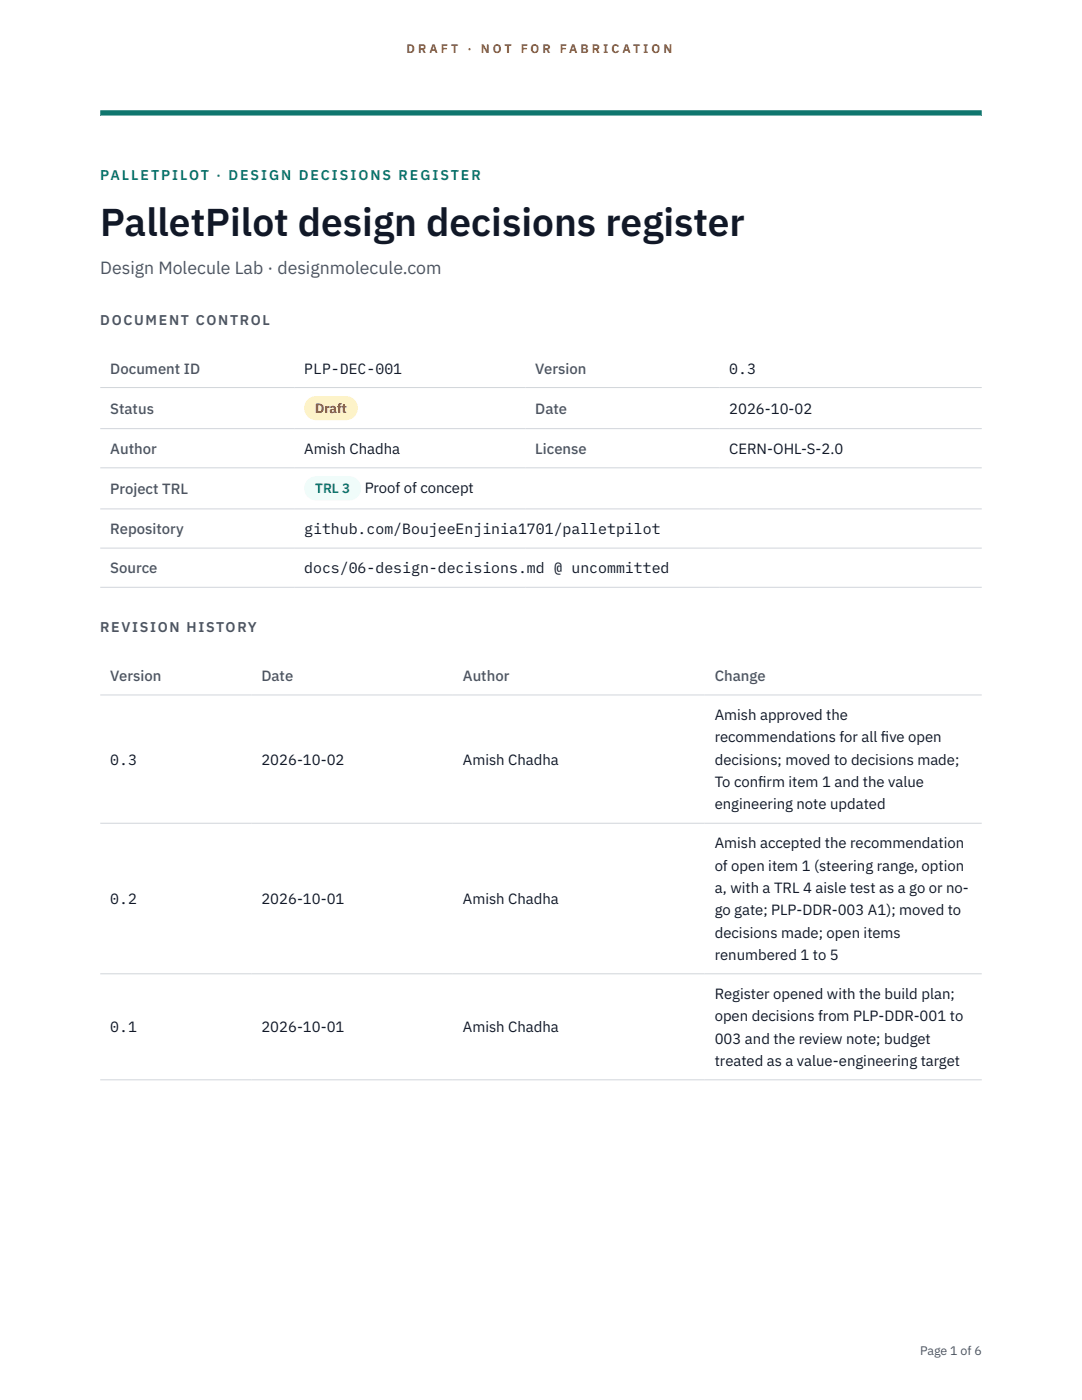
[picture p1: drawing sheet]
<svg xmlns="http://www.w3.org/2000/svg" width="216mm" height="279mm" viewBox="0 0 216 279" stroke-linecap="round" stroke-linejoin="round" font-family="sans-serif">
<defs><g id="words">
<text font-size="7.8" fill="#111827" x="20" y="47.1">PalletPilot design decisions register</text>
<text font-size="3.5" fill="#4b5563" x="20" y="54.6">Design Molecule Lab · designmolecule.com</text>
<g font-size="3" fill="#4b5563">
<text x="22" y="74.5">Document ID</text>
<text x="106.8" y="74.5">Version</text>
<text x="22" y="82.6">Status</text>
<text x="106.8" y="82.6">Date</text>
<text x="22" y="90.6">Author</text>
<text x="106.8" y="90.6">License</text>
<text x="22" y="98.6">Project TRL</text>
<text x="22" y="106.6">Repository</text>
<text x="22" y="114.4">Source</text>
<text x="22" y="135.9">Version</text>
<text x="52.2" y="135.9">Date</text>
<text x="92.4" y="135.9">Author</text>
<text x="142.6" y="135.9">Change</text>
</g>
<g font-size="3" fill="#111827">
<text x="60.7" y="74.5">PLP-DEC-001</text>
<text x="145.5" y="74.5">0.3</text>
<text x="145.5" y="82.6">2026-10-02</text>
<text x="60.7" y="90.6">Amish Chadha</text>
<text x="145.5" y="90.6">CERN-OHL-S-2.0</text>
<text x="72.8" y="98.5">Proof of concept</text>
<text x="60.7" y="106.6">github.com/BoujeeEnjinia1701/palletpilot</text>
<text x="60.7" y="114.4">docs/06-design-decisions.md @ uncommitted</text>
<text x="142.6" y="143.7">Amish approved the</text>
<text x="142.6" y="148.2">recommendations for all f</text>
<text x="175.8" y="148.2">ive open</text>
<text x="22" y="152.6">0.3</text>
<text x="52.2" y="152.6">2026-10-02</text>
<text x="92.4" y="152.6">Amish Chadha</text>
<text x="142.6" y="152.6">decisions; moved to decisions made;</text>
<text x="142.6" y="157.1">To conf</text>
<text x="142.6" y="161.5">engineering note updated</text>
<text x="151.3" y="157.1">irm item 1 and the value</text>
<text x="142.6" y="169.3">Amish accepted the recommendation</text>
<text x="142.6" y="173.8">of open item 1 (steering range, option</text>
<text x="142.6" y="178.2">a, with a TRL 4 aisle test as a go or no-</text>
<text x="22" y="180.4">0.2</text>
<text x="52.2" y="180.4">2026-10-01</text>
<text x="92.4" y="180.4">Amish Chadha</text>
<text x="142.6" y="182.7">go gate; PLP-DDR-003 A1); moved to</text>
<text x="142.6" y="187.1">decisions made; open items</text>
<text x="142.6" y="191.5">renumbered 1 to 5</text>
<text x="142.6" y="199.4">Register opened with the build plan;</text>
<text x="142.6" y="203.8">open decisions from PLP-DDR-001 to</text>
<text x="22" y="206">0.1</text>
<text x="52.2" y="206">2026-10-01</text>
<text x="92.4" y="206">Amish Chadha</text>
<text x="142.6" y="208.3">003 and the review note; budget</text>
<text x="142.6" y="212.7">treated as a value-engineering target</text>
</g>
<text font-size="2.8" fill="#0f766e" x="20" y="36">PALLETPILOT · DESIGN DECISIONS REGISTER</text>
<g font-size="2.8" fill="#4b5563">
<text x="20" y="64.8">DOCUMENT CONTROL</text>
<text x="20" y="126.2">REVISION HISTORY</text>
</g>
<text font-size="2.7" fill="#92400e" x="62.9" y="82.5">Draft</text>
<text font-size="2.7" fill="#0f766e" x="62.9" y="98.5">TRL 3</text>
<g font-size="2.5" fill="#b45309">
<text x="81.1" y="10.5">D R A F T</text>
<text x="93.3" y="10.5">·</text>
<text x="95.9" y="10.5">N O T</text>
<text x="103.9" y="10.5">F O R</text>
<text x="111.7" y="10.5">F A B R I C A T I O N</text>
</g>
<text font-size="2.5" fill="#4b5563" x="183.6" y="270.3">Page 1 of 6</text>
</g></defs>
<path d="M20 23.1h175.9zM20 22h175.9v1.1h-175.9z" fill-rule="evenodd" fill="#0f766e"/>
<path d="M20 77.3h175.9M20 85.5h175.9M20 93.4h175.9M20 101.6h175.9M20 109.4h175.9M20 117.2h175.9M20 138.7h175.9M20 164.3h175.9M20 194.3h175.9M20 215.5h175.9" fill="none" stroke="#d1d5db" stroke-width=".2"/>
<path d="M60.7 79h10.7v4.9h-10.7z" fill="#fef3c7"/>
<path d="M60.7 95.1h11.4v4.8h-11.4z" fill="#f0fdfa"/>
<use href="#words"/>
</svg>
